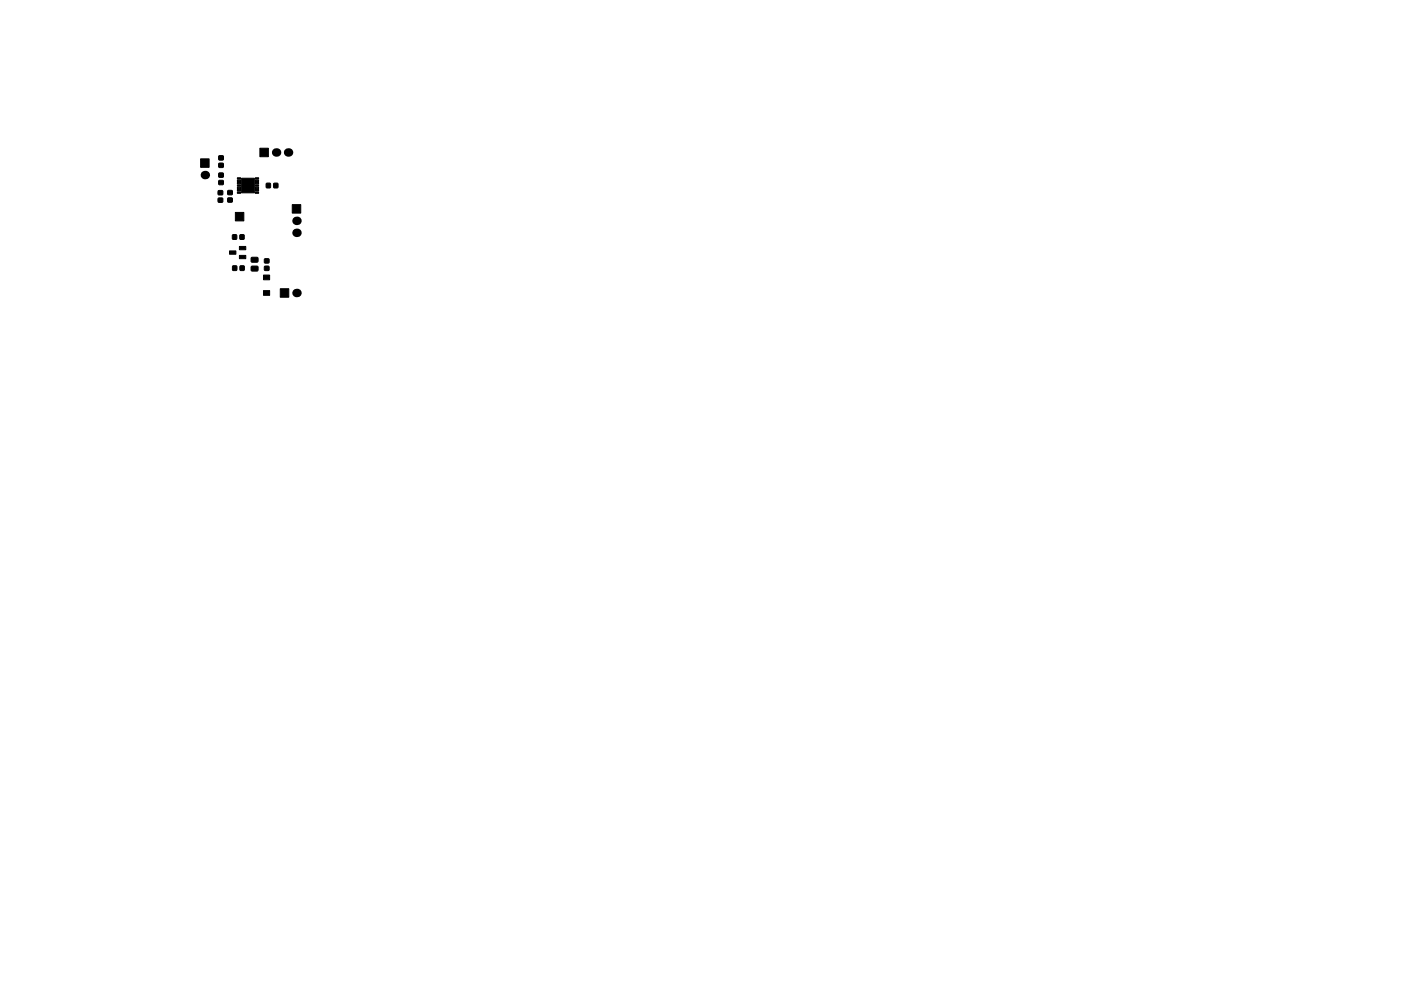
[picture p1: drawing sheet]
<svg xmlns="http://www.w3.org/2000/svg" width="297mm" height="210mm" viewBox="0 0 297 210" stroke-linecap="round" stroke-linejoin="round" font-family="sans-serif">
<g fill="#000" stroke="#000" stroke-width=".21">
<path d="M42.5 33.7h1.8v1.8h-1.8zM46.4 36.7h.9v.9h-.9zM46.4 38.3h.9v.8l-.9 .1zM46.4 34.7l.9-.1v.9h-.9zM46.4 33.1h.9v.8h-.9zM50.3 37.7h.7v.3h-.7zM50.3 38.2h.7v.3h-.7zM50.3 38.7h.7v.3h-.7zM50.3 39.2h.7v.3h-.7zM54.1 39.2h.7v.3h-.7zM54.1 38.7h.7v.3h-.7zM54.1 38.2h.7v.3h-.7z"/>
<path d="M54.1 37.7h.7v.3h-.7zM55.1 31.4h1.8v1.8h-1.8zM56.5 38.9h.8v.9h-.8zM58.1 38.9h.8v.9h-.9zM46.3 42h.9v.9h-.9zM46.3 40.5h.9v.8h-.9zM48.7 53.2h1.3v.7h-1.3zM48.3 42h.9v.8l-.9 .1zM48.3 40.4h.9v.9h-.9zM49.9 45.1h1.8v1.8h-1.8zM49.3 49.8l.9 .1-.1 .9-.8-.1zM49.3 56.4h.9v.9h-.9z"/>
<path d="M50.8 54.2h1.3v.7h-1.3zM50.8 52.3h1.3v.7h-1.3zM50.3 39.7h.7v.3h-.7zM50.3 40.2h.7v.3h-.7zM50.3 40.7h.7v.3h-.7zM51.2 37.8h2.7v3.1h-2.7zM50.9 49.8l.8 .1v.9l-.8-.1zM50.9 56.4h.8v.9h-.8zM53.3 54.7l1.3-.1 .1 .9-.2 .1h-1.2l-.1-.2zM53.3 56.5h1.3l.1 .9-.2 .1h-1.2l-.1-.2zM54.1 40.7h.7v.3h-.7zM54.1 40.2h.7v.3h-.7z"/>
<path d="M54.1 39.7h.7v.3h-.7zM55.9 58.4h1.3v1h-1.3zM56.1 54.9h.9v.9h-.9zM56.1 56.5h.9v.8l-.9 .1zM62 43.4h1.8v1.8h-1.8zM55.9 61.7h1.3v1h-1.3zM59.4 61.3h1.8v1.8h-1.8z"/>
</g>
<g fill="#000">
<circle cx="43.4" cy="37.1" r=".9"/>
<circle cx="58.5" cy="32.3" r=".9"/>
<circle cx="61.1" cy="32.3" r=".9"/>
<circle cx="62.9" cy="46.9" r=".9"/>
<circle cx="62.9" cy="49.4" r=".9"/>
<circle cx="62.9" cy="62.2" r=".9"/>
</g>
</svg>
